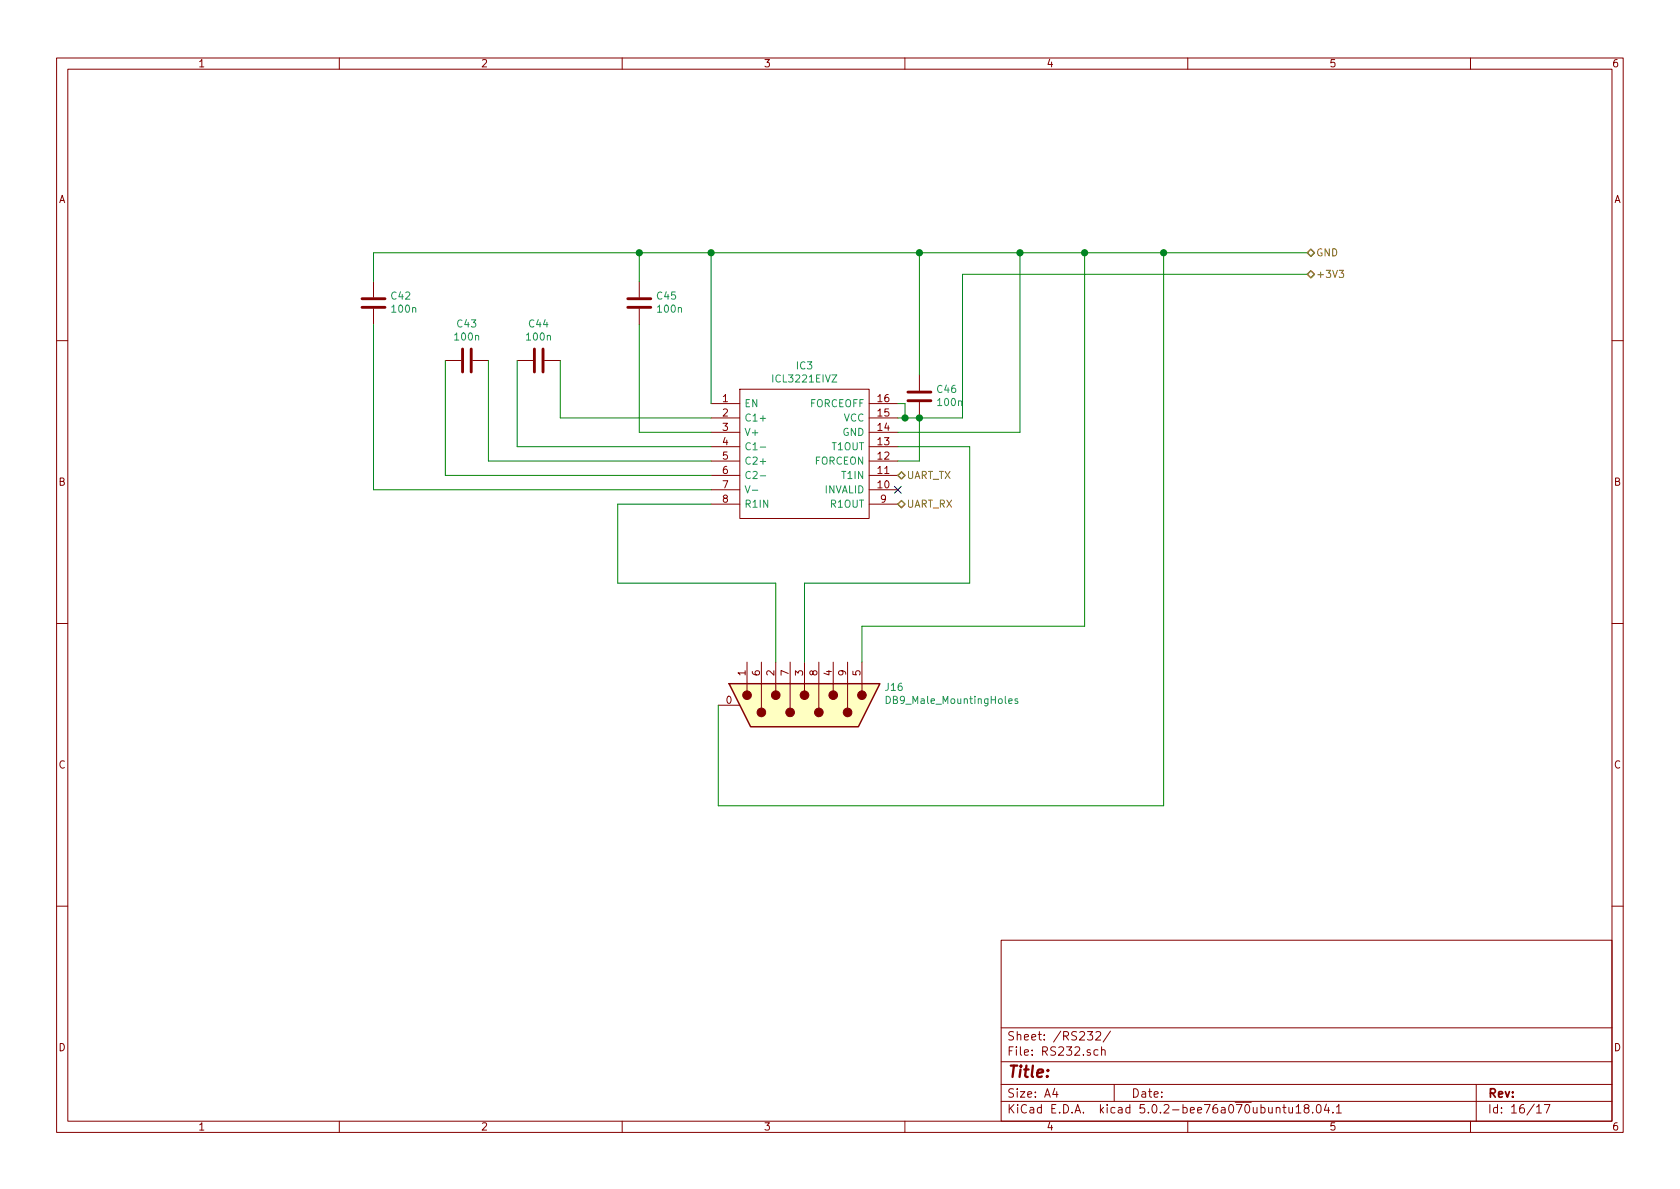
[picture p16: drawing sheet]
EESchema Schematic File Version 4
LIBS:mainPCB-cache
EELAYER 26 0
EELAYER END
$Descr A4 11693 8268
encoding utf-8
Sheet 16 17
Title ""
Date ""
Rev ""
Comp ""
Comment1 ""
Comment2 ""
Comment3 ""
Comment4 ""
$EndDescr
$Comp
L Interface_UART_own:ICL3221EIVZ IC3
U 1 1
P 5600 3150
F 0 "IC3" H 5600 3765 50  0000 C CNN
F 1 "ICL3221EIVZ" H 5600 3674 50  0000 C CNN
F 2 "ICs_own:SOP65P640X120-16N" H 4500 2500 50  0001 L CNN
F 3 "http://www.intersil.com/content/dam/Intersil/documents/icl3/icl3221e-22e-23e-32e-41e-43e.pdf" H 4500 2400 50  0001 L CNN
F 4 "Intersil ICL3221EIVZ, Line Transceiver, EIA/TIA-232/ RS-232/ V.24/ V.28, 3.3 V, 5 V, 16-Pin TSSOP" H 4500 2300 50  0001 L CNN "Description"
F 5 "1.2" H 6100 3300 50  0001 L CNN "Height"
F 6 "Intersil" H 6100 3000 50  0001 L CNN "Manufacturer_Name"
F 7 "ICL3221EIVZ" H 4500 2600 50  0001 L CNN "Manufacturer_Part_Number"
	1    5600 3150
	1    0    0    -1  
$EndComp
$Comp
L Device:C C45
U 1 1
P 4450 2100
F 0 "C45" H 4335 2054 50  0000 R CNN
F 1 "100n" H 4335 2145 50  0000 R CNN
F 2 "Capacitor_SMD:C_0805_2012Metric" H 4488 1950 50  0001 C CNN
F 3 "~" H 4450 2100 50  0001 C CNN
	1    4450 2100
	-1   0    0    1   
$EndComp
$Comp
L Device:C C44
U 1 1
P 3750 2500
F 0 "C44" V 4002 2500 50  0000 C CNN
F 1 "100n" V 3911 2500 50  0000 C CNN
F 2 "Capacitor_SMD:C_0805_2012Metric" H 3788 2350 50  0001 C CNN
F 3 "~" H 3750 2500 50  0001 C CNN
	1    3750 2500
	0    -1   -1   0   
$EndComp
$Comp
L Device:C C46
U 1 1
P 6400 2750
F 0 "C46" H 6285 2704 50  0000 R CNN
F 1 "100n" H 6285 2795 50  0000 R CNN
F 2 "Capacitor_SMD:C_0805_2012Metric" H 6438 2600 50  0001 C CNN
F 3 "~" H 6400 2750 50  0001 C CNN
	1    6400 2750
	-1   0    0    1   
$EndComp
$Comp
L Device:C C43
U 1 1
P 3250 2500
F 0 "C43" V 3502 2500 50  0000 C CNN
F 1 "100n" V 3411 2500 50  0000 C CNN
F 2 "Capacitor_SMD:C_0805_2012Metric" H 3288 2350 50  0001 C CNN
F 3 "~" H 3250 2500 50  0001 C CNN
	1    3250 2500
	0    -1   -1   0   
$EndComp
NoConn ~ 6250 3400
Wire Wire Line
	4950 2900 3900 2900
Wire Wire Line
	3900 2900 3900 2500
Wire Wire Line
	4950 3100 3600 3100
Wire Wire Line
	3600 3100 3600 2500
Wire Wire Line
	9100 1750 8100 1750
Wire Wire Line
	4950 1750 4950 2800
Wire Wire Line
	6250 2900 6300 2900
Wire Wire Line
	6700 2900 6700 1900
Wire Wire Line
	6700 1900 9100 1900
Wire Wire Line
	6250 2800 6300 2800
Wire Wire Line
	6300 2800 6300 2900
Connection ~ 6300 2900
Wire Wire Line
	6300 2900 6400 2900
Connection ~ 6400 2900
Wire Wire Line
	6400 2900 6700 2900
Wire Wire Line
	6400 2600 6400 1750
Connection ~ 6400 1750
Wire Wire Line
	6400 1750 4950 1750
Wire Wire Line
	4950 3200 3400 3200
Wire Wire Line
	3400 3200 3400 2500
Wire Wire Line
	4950 3300 3100 3300
Wire Wire Line
	3100 3300 3100 2500
$Comp
L Device:C C42
U 1 1
P 2600 2100
F 0 "C42" H 2485 2054 50  0000 R CNN
F 1 "100n" H 2485 2145 50  0000 R CNN
F 2 "Capacitor_SMD:C_0805_2012Metric" H 2638 1950 50  0001 C CNN
F 3 "~" H 2600 2100 50  0001 C CNN
	1    2600 2100
	-1   0    0    1   
$EndComp
Wire Wire Line
	4950 3400 2600 3400
Wire Wire Line
	2600 3400 2600 2250
Wire Wire Line
	2600 1950 2600 1750
Wire Wire Line
	2600 1750 4450 1750
Connection ~ 4950 1750
Wire Wire Line
	4450 1950 4450 1750
Connection ~ 4450 1750
Wire Wire Line
	4450 1750 4950 1750
Wire Wire Line
	4450 2250 4450 3000
Wire Wire Line
	4450 3000 4950 3000
Wire Wire Line
	6250 3000 7100 3000
Wire Wire Line
	7100 3000 7100 1750
Connection ~ 7100 1750
Wire Wire Line
	7100 1750 6400 1750
Text HLabel 6250 3300 2    50   BiDi ~ 0
UART_TX
Text HLabel 6250 3500 2    50   BiDi ~ 0
UART_RX
Text HLabel 9100 1750 2    50   BiDi ~ 0
GND
Text HLabel 9100 1900 2    50   BiDi ~ 0
+3V3
$Comp
L Connector:DB9_Male_MountingHoles J16
U 1 1
P 5600 4900
F 0 "J16" V 5473 5455 50  0000 L CNN
F 1 "DB9_Male_MountingHoles" V 5564 5455 50  0000 L CNN
F 2 "Connector_own:LD09P33E4GV00LF" H 5600 4900 50  0001 C CNN
F 3 " ~" H 5600 4900 50  0001 C CNN
	1    5600 4900
	0    1    1    0   
$EndComp
Wire Wire Line
	5400 4600 5400 4050
Wire Wire Line
	5400 4050 4300 4050
Wire Wire Line
	4300 4050 4300 3500
Wire Wire Line
	4300 3500 4950 3500
Wire Wire Line
	6250 3100 6750 3100
Wire Wire Line
	6750 3100 6750 4050
Wire Wire Line
	6750 4050 5600 4050
Wire Wire Line
	5600 4050 5600 4600
Wire Wire Line
	6000 4600 6000 4350
Wire Wire Line
	6000 4350 7550 4350
Wire Wire Line
	7550 4350 7550 1750
Connection ~ 7550 1750
Wire Wire Line
	7550 1750 7100 1750
Wire Wire Line
	8100 1750 8100 5600
Wire Wire Line
	8100 5600 5000 5600
Wire Wire Line
	5000 5600 5000 4900
Connection ~ 8100 1750
Wire Wire Line
	8100 1750 7550 1750
Wire Wire Line
	6400 2900 6400 3200
Wire Wire Line
	6400 3200 6250 3200
$EndSCHEMATC
